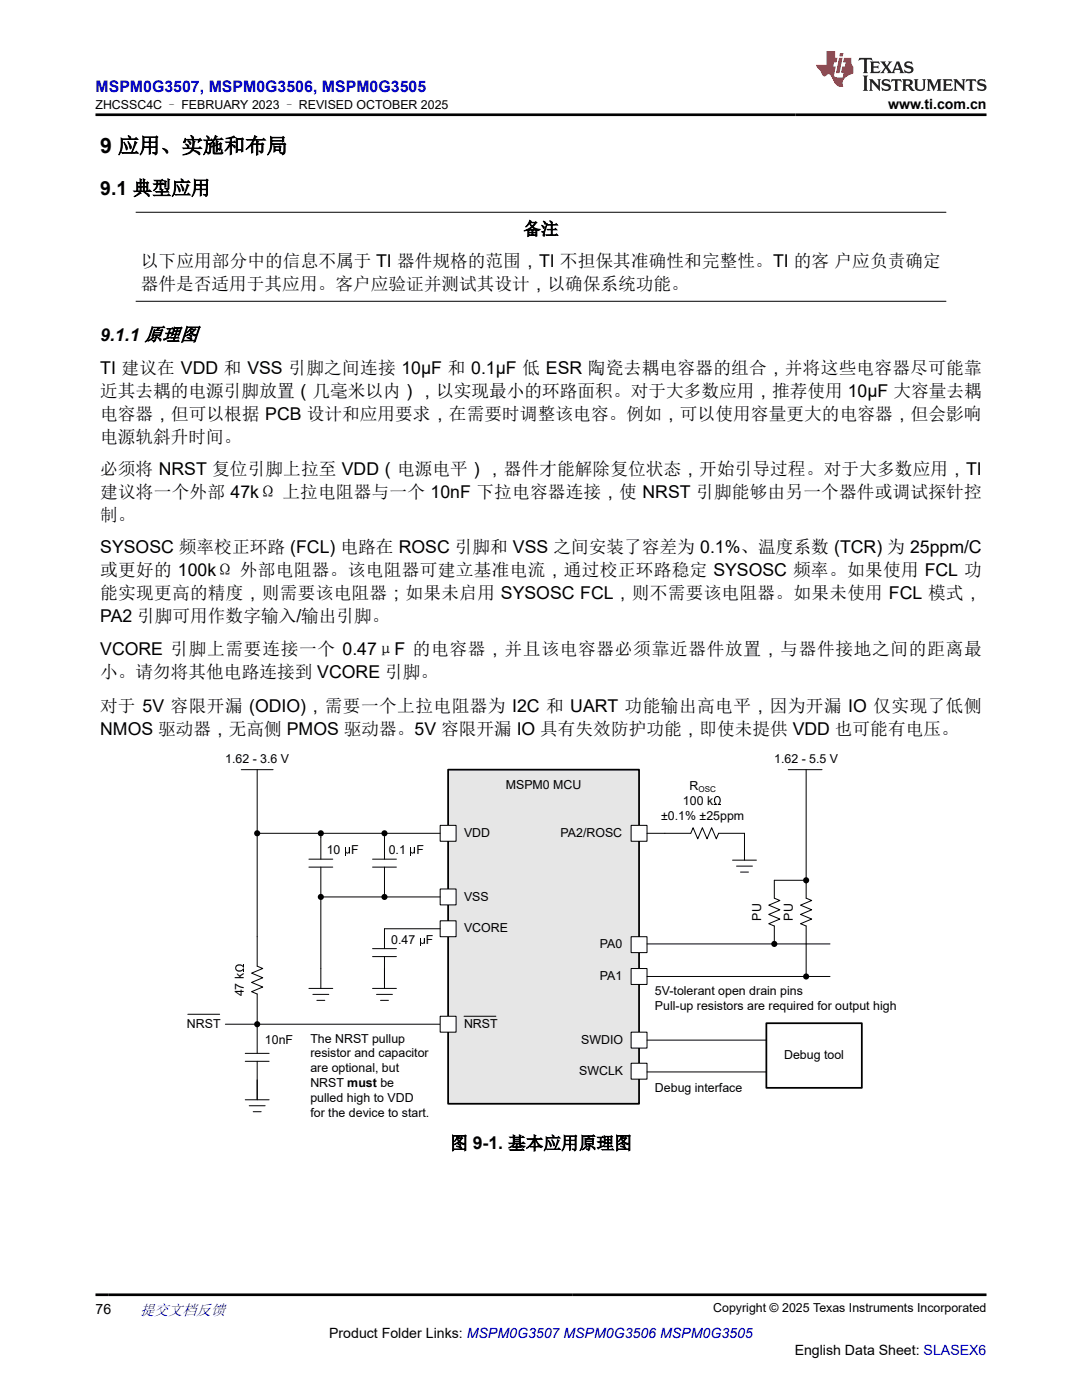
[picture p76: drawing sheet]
<svg xmlns="http://www.w3.org/2000/svg" width="216mm" height="279mm" viewBox="0 0 216 279" stroke-linecap="round" stroke-linejoin="round" font-family="sans-serif">
<defs><g id="words">
<text font-size="4.2" x="20" y="30.5">9 应用、实施和布局</text>
<text font-size="3.9" x="20" y="38.9">9.1 典型应用</text>
<g font-size="3.5">
<text x="104.4" y="46.9">备注</text>
<text x="28.1" y="53.2">以下应用部分中的信息不属于 TI 器件规格的范围，TI 不担保其准确性和完整性。TI 的客 户应负责确定</text>
<text x="28.1" y="57.8">器件是否适用于其应用。客户应验证并测试其设计，以确保系统功能。</text>
<text x="20" y="68">9.1.1 原理图</text>
<text x="20" y="74.7">TI 建议在 VDD 和 VSS 引脚之间连接 10µF 和 0.1µF 低 ESR 陶瓷去耦电容器的组合，并将这些电容器尽可能靠</text>
<text x="20" y="79.3">近其去耦的电源引脚放置（几毫米以内），以实现最小的环路面积。对于大多数应用，推荐使用 10µF 大容量去耦</text>
<text x="20" y="83.9">电容器，但可以根据 PCB 设计和应用要求，在需要时调整该电容。例如，可以使用容量更大的电容器，但会影响</text>
<text x="20" y="88.4">电源轨斜升时间。</text>
<text x="20" y="94.8">必须将 NRST 复位引脚上拉至 VDD（电源电平），器件才能解除复位状态，开始引导过程。对于大多数应用，TI</text>
<text x="20" y="99.4">建议将一个外部 47kΩ 上拉电阻器与一个 10nF 下拉电容器连接，使 NRST 引脚能够由另一个器件或调试探针控</text>
<text x="20" y="104">制。</text>
<text x="20" y="110.3">SYSOSC 频率校正环路 (FCL) 电路在 ROSC 引脚和 VSS 之间安装了容差为 0.1%、温度系数 (TCR) 为 25ppm/C</text>
<text x="20" y="114.9">或更好的 100kΩ 外部电阻器。该电阻器可建立基准电流，通过校正环路稳定 SYSOSC 频率。如果使用 FCL 功</text>
<text x="20" y="119.5">能实现更高的精度，则需要该电阻器；如果未启用 SYSOSC FCL，则不需要该电阻器。如果未使用 FCL 模式，</text>
<text x="20" y="124.1">PA2 引脚可用作数字输入/输出引脚。</text>
<text x="20" y="130.8">VCORE 引脚上需要连接一个 0.47μF 的电容器，并且该电容器必须靠近器件放置，与器件接地之间的距离最</text>
<text x="20" y="135.4">小。请勿将其他电路连接到 VCORE 引脚。</text>
<text x="20" y="142.1">对于 5V 容限开漏 (ODIO)，需要一个上拉电阻器为 I2C 和 UART 功能输出高电平，因为开漏 IO 仅实现了低侧</text>
<text x="20" y="146.7">NMOS 驱动器，无高侧 PMOS 驱动器。5V 容限开漏 IO 具有失效防护功能，即使未提供 VDD 也可能有电压。</text>
<text x="89.8" y="229.4">图 9-1. 基本应用原理图</text>
</g>
<text font-size="3.2" fill="#00f" x="19" y="18.3">MSPM0G3507, MSPM0G3506, MSPM0G3505</text>
<text font-size="3" fill="#00f" x="27.9" y="262.4">提交文档反馈</text>
<g font-size="2.8">
<text x="177.2" y="21.7">www.ti.com.cn</text>
<text x="19" y="262.1">76</text>
<text x="65.7" y="266.9">Product Folder Links: MSPM0G3507 MSPM0G3506 MSPM0G3505</text>
<text x="158.6" y="270.3">English Data Sheet: SLASEX6</text>
</g>
<g font-size="2.5">
<text x="19" y="21.8">ZHCSSC4C – FEBRUARY 2023 – REVISED OCTOBER 2025</text>
<text x="44.9" y="152.4">1.62 - 3.6 V</text>
<text x="154.5" y="152.4">1.62 - 5.5 V</text>
<text x="100.9" y="157.5">MSPM0 MCU</text>
<text x="136.3" y="160.7">100 k</text>
<text x="137.6" y="157.7">R</text>
<text x="92.6" y="167">VDD</text>
<text x="111.9" y="167">PA2/ROSC</text>
<text x="131.9" y="163.7">±0.1% ±25ppm</text>
<text x="65.2" y="170.4">10</text>
<text x="70.1" y="170.4">F</text>
<text x="77.6" y="170.4">0.1</text>
<text x="83.1" y="170.4">F</text>
<text x="92.6" y="179.7">VSS</text>
<text x="151.9" y="183.7" transform="rotate(-90 151.9 183.7)">PU</text>
<text x="158.2" y="183.7" transform="rotate(-90 158.2 183.7)">PU</text>
<text x="78.1" y="188.5">0.47</text>
<text x="85" y="188.5">F</text>
<text x="92.6" y="186.1">VCORE</text>
<text x="119.7" y="189.3">PA0</text>
<text x="119.7" y="195.6">PA1</text>
<text x="48.7" y="198.9" transform="rotate(-90 48.7 198.9)">47 k</text>
<text x="130.7" y="198.5">5V-tolerant open drain pins</text>
<text x="130.7" y="201.5">Pull-up resistors are required for output high</text>
<text x="37.3" y="205.1">NRST</text>
<text x="52.9" y="208.3">10nF</text>
<text x="61.9" y="208.1">The NRST pullup</text>
<text x="92.6" y="205.1">NRST</text>
<text x="116" y="208.3">SWDIO</text>
<text x="61.9" y="211">resistor and capacitor</text>
<text x="61.9" y="214">are optional, but</text>
<text x="115.6" y="214.5">SWCLK</text>
<text x="156.5" y="211.4">Debug tool</text>
<text x="61.9" y="219.9">pulled high to VDD</text>
<text x="61.9" y="216.9">NRST must be</text>
<text x="130.7" y="217.8">Debug interface</text>
<text x="61.9" y="222.9">for the device to start.</text>
<text x="142.3" y="261.8">Copyright © 2025 Texas Instruments Incorporated</text>
</g>
<text font-size="1.6" x="139.4" y="158.1">OSC</text>
</g></defs>
<path d="M27.1 42.4h161.7M27.1 60.1h161.7" fill="none" stroke="#000" stroke-width=".2"/>
<path d="M89.4 153.6h38.1v66.7h-38.1z" fill-rule="evenodd" fill="#e6e6e6"/>
<path d="M89.4 153.6h38.1v66.7h-38.1z" fill="none" stroke="#000" stroke-width=".35"/>
<path d="M87.8 164.7h3.2v3.2h-3.2z" fill-rule="evenodd" fill="#fff"/>
<path d="M87.8 164.7h3.2v3.2h-3.2z" fill="none" stroke="#000" stroke-width=".2"/>
<path d="M87.8 177.4h3.2v3.2h-3.2z" fill-rule="evenodd" fill="#fff"/>
<g fill="none" stroke="#000" stroke-width=".2">
<path d="M48.1 153.6h6.4M51.3 153.6v12.7h36.5M51.3 166.9v20M61.6 173.1h4.8M61.6 171.5h4.8M64 166.9v4.6M64 173.1v5.9h23.8M64 179.6v17.7M74.3 173.1h4.8M74.3 171.5h4.8M76.7 166.9v4.6M76.7 173.1v5.9"/>
<path d="M87.8 177.4h3.2v3.2h-3.2zM132.7 166.3h5.1l.5-1.1 .9 2.2 1-2.2 .9 2.2 .9-2.2 .9 2.2 .5-1.1M143.4 166.3h5.2M61.6 197.3h4.8M62.4 198.5h3.2M63.2 199.6h1.6M48.9 211.8h4.8M48.9 210.2h4.8M48.9 219.5h4.8M51.3 204.3v5.9M51.3 211.8v7.7M51.9 204.4h37.5"/>
<path d="M49.7 220.7h3.2M50.5 221.9h1.6"/>
</g>
<g fill="#000">
<circle cx="51.3" cy="166.3" r=".61"/>
<circle cx="64" cy="179" r=".61"/>
<circle cx="64" cy="166.3" r=".61"/>
<circle cx="76.7" cy="166.3" r=".61"/>
<circle cx="51.3" cy="204.4" r=".61"/>
</g>
<path d="M87.8 202.8h3.2v3.2h-3.2z" fill-rule="evenodd" fill="#fff"/>
<path d="M37.5 202.4h6.3M45 204.4h6.3M87.8 202.8h3.2v3.2h-3.2z" fill="none" stroke="#000" stroke-width=".2"/>
<path d="M87.8 183.8h3.2v3.1h-3.2z" fill-rule="evenodd" fill="#fff"/>
<path d="M76.3 179h.4M74.3 190.9h4.8M74.3 189.3h4.8M74.3 197.3h4.8M75.1 198.5h3.2M75.9 199.6h1.6M76.7 190.9v6.4M87.8 183.8h3.2v3.1h-3.2zM87.8 185.4h-11.1v3.9M92.6 202.8h6.3" fill="none" stroke="#000" stroke-width=".2"/>
<circle cx="76.7" cy="179" r=".61" fill="#000"/>
<path d="M125.9 164.7h3.2v3.2h-3.2z" fill-rule="evenodd" fill="#fff"/>
<path d="M125.9 164.7h3.2v3.2h-3.2zM129.1 166.3h3.6M146.2 171.7h4.7M147 172.9h3.1M147.8 174h1.5M148.6 166.3v5.4M51.3 186.9v5.9l1.1 .5-2.2 .9 2.2 .9-2.2 1 2.2 .9-2.2 .9 1.1 .5v5.9" fill="none" stroke="#000" stroke-width=".2"/>
<path d="M125.9 212.2h3.2v3.2h-3.2z" fill-rule="evenodd" fill="#fff"/>
<path d="M125.9 212.2h3.2v3.2h-3.2z" fill="none" stroke="#000" stroke-width=".2"/>
<path d="M125.9 206h3.2v3.2h-3.2z" fill-rule="evenodd" fill="#fff"/>
<path d="M125.9 206h3.2v3.2h-3.2zM129.1 207.6h23.8M129.1 213.9h23.8" fill="none" stroke="#000" stroke-width=".2"/>
<path d="M125.9 193.3h3.2v3.2h-3.2z" fill-rule="evenodd" fill="#fff"/>
<path d="M125.9 193.3h3.2v3.2h-3.2z" fill="none" stroke="#000" stroke-width=".2"/>
<path d="M125.9 186.9h3.2v3.2h-3.2z" fill-rule="evenodd" fill="#fff"/>
<path d="M157.3 153.6h6.7M160.9 153.6v25.7l1.1 .4-2.3 .9 2.3 1-2.3 .9 2.3 .9-2.3 .9 1.2 .5v10.1M160.2 175.7h-5.7v3.6l1.1 .4-2.2 .9 2.2 1-2.2 .9 2.2 .9-2.2 .9 1.1 .5v3.6M125.9 186.9h3.2v3.2h-3.2zM129.1 188.4h36.5M129.1 194.9h36.5" fill="none" stroke="#000" stroke-width=".2"/>
<path d="M152.9 204.2h19.1v12.9h-19.1z" fill="none" stroke="#000" stroke-width=".35"/>
<g fill="#000">
<circle cx="160.9" cy="175.7" r=".61"/>
<circle cx="154.5" cy="188.4" r=".61"/>
<circle cx="160.9" cy="194.9" r=".61"/>
</g>
<path d="M171.5 11.6l-.2 .5 .5-.2h.6v.1v2.2l-.2 .4h1l-.2-.4v-2.2v-.1h.5l.6 .2-.2-.5zM173.6 12.3l.2 .4v1.5l-.2 .4h1.9l.1-.6a1.08 1.08 0 0 1-1.3 .2v-.7h.6l.4 .2v-.7l-.4 .2h-.6v-.5l.2-.2a1 1 0 0 1 1 .3l-.1-.5zM175.7 12.3l.9 1.1-1 1.2h.9l-.2-.2 .5-.8 .4 .8-.2 .2h1.6l-.2-.2 .2-.5h.9l.1 .5-.1 .2h.9l-.2-.3-.8-2h-.5l-.9 2.2-.9-1.1 .9-1.1h-.8l.2 .2-.4 .6-.4-.6 .2-.2zM179 12.7l.4 1h-.7zM180.7 12.4a.65 .65 0 0 0-.2 .7 .65 .65 0 0 0 .6 .5l.6 .1 .1 .3a.79 .79 0 0 1-.7 .4 .79 .79 0 0 1-.7-.5l.1 .7 .2-.1a.93 .93 0 0 0 1.1 .1 .93 .93 0 0 0 .4-1 1.46 1.46 0 0 0-1.2-.6l-.1-.3a1.09 1.09 0 0 1 1.2 .2l-.2-.6-.1 .1-.5-.2zM172.2 15.1l.2 .4v2.2l-.2 .4h1l-.2-.4v-2.2l.2-.4zM173.4 15.8l.2 .4v1.5l-.2 .4h.8l-.3-.4 .1-1.3 1.6 1.8v-2l.2-.4h-.7l.1 .2 .1 1.1-1.2-1.3zM176.2 15.9a.65 .65 0 0 0-.2 .8 .65 .65 0 0 0 .6 .4l.6 .2 .1 .2a.79 .79 0 0 1-.7 .4 .79 .79 0 0 1-.7-.5l.1 .7 .2-.1a.93 .93 0 0 0 1.1 .1 .93 .93 0 0 0 .4-.9 1.46 1.46 0 0 0-1.2-.6l-.1-.4a1.09 1.09 0 0 1 1.2 .2l-.1-.6-.2 .1-.5-.1zM177.9 15.8l-.1 .6a.63 .63 0 0 1 .8-.3v1.6l-.3 .4h1l-.2-.4v-1.6a.66 .66 0 0 1 .8 .3l-.1-.6zM180 15.8l.2 .4v1.5l-.2 .4h1l-.2-.2-.1-.7h.5l.1 .2a.79 .79 0 0 0 1.2 .6l-1-.9a.61 .61 0 0 0 .6-.6 .61 .61 0 0 0-.5-.7zM180.8 16.1h.1a.47 .47 0 0 1 .5 .1 .47 .47 0 0 1 .1 .5l-.1 .1-.7 .1zM182.3 15.8l.2 .2a2.27 2.27 0 0 0 .4 2 1.04 1.04 0 0 0 1.7-.7v-1.3l.2-.2h-.8l.2 .4v1.1a.6 .6 0 0 1-.6 .6 .6 .6 0 0 1-.6-.6v-1.1l.3-.4zM184.9 15.8l.2 .4v1.5l-.2 .4h.8l-.3-.4v-1.4l.9 1.9 .9-1.9v1.4l-.3 .4h1l-.2-.4v-1.5l.2-.4h-.8l-.7 1.5-.6-1.5zM188.1 15.8l.2 .4v1.5l-.2 .4h1.9l.1-.6a1.09 1.09 0 0 1-1.3 .2v-.7h.6l.4 .2v-.6l-.4 .2h-.6v-.6l.2-.1a1.01 1.01 0 0 1 1 .3l-.1-.6zM190.2 15.8l.3 .4v1.5l-.3 .4h.8l-.2-.4v-1.3l1.6 1.8v-2l.2-.4h-.7l.2 .2v1.1l-1.2-1.3zM192.8 15.8l-.1 .6a.63 .63 0 0 1 .8-.3v1.6l-.3 .4h1l-.2-.4v-1.6a.66 .66 0 0 1 .8 .3l-.1-.6zM195.2 15.9a.65 .65 0 0 0-.2 .8 .65 .65 0 0 0 .6 .4l.6 .2 .2 .2a.79 .79 0 0 1-.7 .4 .79 .79 0 0 1-.7-.5l.1 .7 .2-.1a.93 .93 0 0 0 1 .1 .93 .93 0 0 0 .5-.9 1.46 1.46 0 0 0-1.3-.6v-.4a1.09 1.09 0 0 1 1.2 .2l-.2-.6-.2 .1-.5-.1z" fill="#231f20"/>
<path d="M164.9 10.2v2.8h-2l.1 .3 .8 1a.95 .95 0 0 0 1 .9 .59 .59 0 0 1 .5-.4 .59 .59 0 0 1 .5 .4l.4 .7a1.59 1.59 0 0 0 2.1 1.4 1.61 1.61 0 0 1 1-2.3l1-.3-.1-1.5a1.59 1.59 0 0 1-.3-1.7h-1.5l-.2 .9h.6l-.2 .9h-.5l-.2 1v.2l.4 .1-.1 .9h-.7a.73 .73 0 0 1-1-.7l.3-1.5h-.5l.1-.9h.5l.2-.9h-.5v-1.3zM167.4 11.5l-.6 3.1h.7l.6-3.1zM167.6 10.6l-.1 .6h.7l.1-.6z" fill="#ed1c24"/>
<path d="M19 22.9h177.8M19 258.4h177.8" fill="none" stroke="#000" stroke-width=".53"/>
<use href="#words"/>
</svg>
